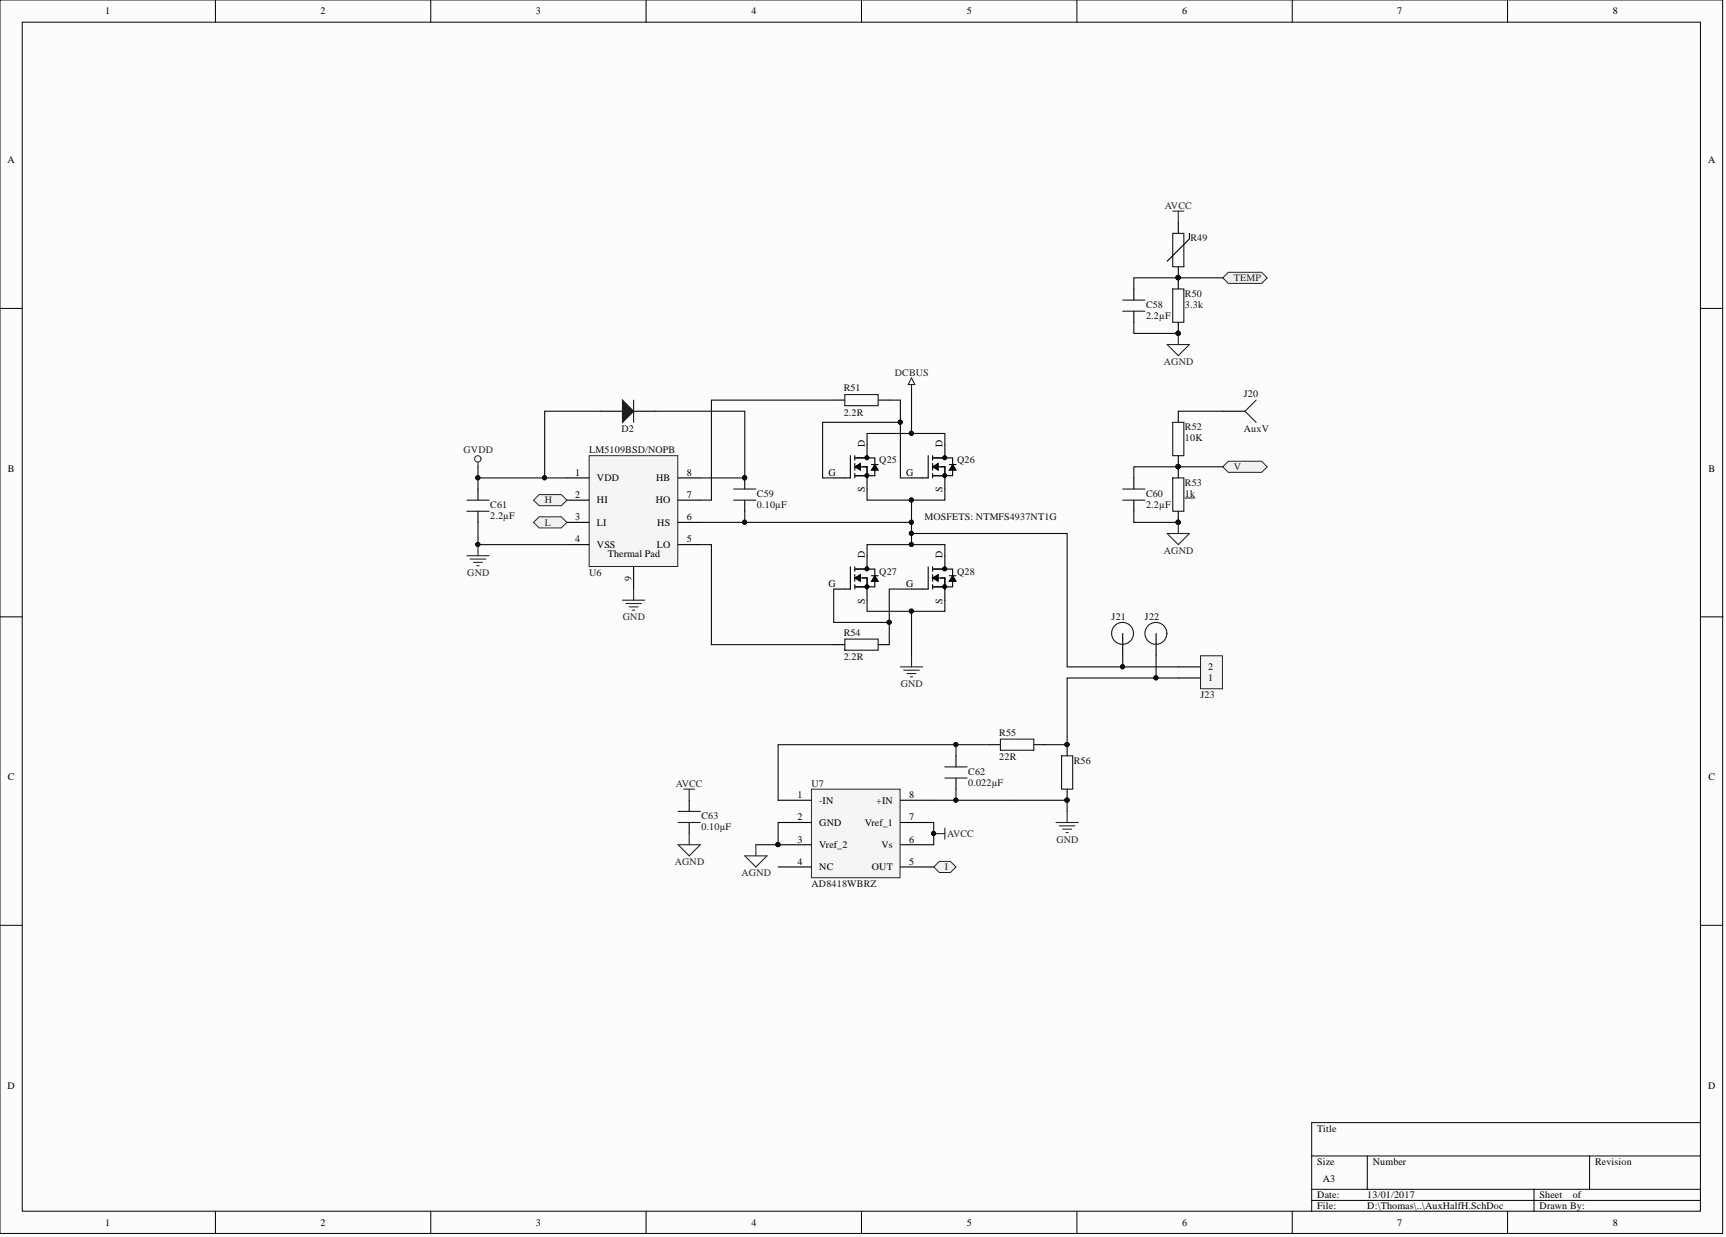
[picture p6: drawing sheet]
<svg xmlns="http://www.w3.org/2000/svg" width="393mm" height="282mm" viewBox="0 0 393 282" stroke-linecap="round" stroke-linejoin="round" font-family="sans-serif">
<defs><g id="words">
<g font-size="2.3">
<text x="24" y="3.3">1</text>
<text x="73" y="3.3">2</text>
<text x="122.1" y="3.3">3</text>
<text x="171.2" y="3.3">4</text>
<text x="220.3" y="3.3">5</text>
<text x="269.4" y="3.3">6</text>
<text x="318.4" y="3.3">7</text>
<text x="367.6" y="3.3">8</text>
<text x="1.7" y="37.1">A</text>
<text x="389.3" y="37.1">A</text>
<text x="197.1" y="101.8" transform="rotate(-90 197.1 101.8)">D</text>
<text x="214.8" y="101.8" transform="rotate(-90 214.8 101.8)">D</text>
<text x="1.8" y="107.5">B</text>
<text x="389.4" y="107.5">B</text>
<text x="131.1" y="108.4">1</text>
<text x="131.1" y="113.5">2</text>
<text x="136" y="109.7">VDD</text>
<text x="149.5" y="109.7">HB</text>
<text x="156.6" y="113.5">7</text>
<text x="156.6" y="108.4">8</text>
<text x="188.8" y="108.4">G</text>
<text x="197.1" y="112.2" transform="rotate(-90 197.1 112.2)">S</text>
<text x="206.5" y="108.4">G</text>
<text x="214.8" y="112.2" transform="rotate(-90 214.8 112.2)">S</text>
<text x="131.1" y="118.5">3</text>
<text x="136" y="114.7">HI</text>
<text x="136" y="119.8">LI</text>
<text x="149.5" y="114.7">HO</text>
<text x="149.8" y="119.8">HS</text>
<text x="156.6" y="118.5">6</text>
<text x="131.1" y="123.6">4</text>
<text x="136" y="124.9">VSS</text>
<text x="149.7" y="124.9">LO</text>
<text x="156.6" y="123.6">5</text>
<text x="138.5" y="126.9">Thermal Pad</text>
<text x="197.1" y="127.1" transform="rotate(-90 197.1 127.1)">D</text>
<text x="214.8" y="127.1" transform="rotate(-90 214.8 127.1)">D</text>
<text x="143.9" y="132.4" transform="rotate(-90 143.9 132.4)">9</text>
<text x="188.8" y="133.7">G</text>
<text x="197.1" y="137.5" transform="rotate(-90 197.1 137.5)">S</text>
<text x="206.5" y="133.7">G</text>
<text x="214.8" y="137.5" transform="rotate(-90 214.8 137.5)">S</text>
<text x="275.4" y="155.3">1</text>
<text x="275.4" y="152.7">2</text>
<text x="1.8" y="177.7">C</text>
<text x="389.4" y="177.7">C</text>
<text x="181.7" y="181.8">1</text>
<text x="186.7" y="183.1">-IN</text>
<text x="199.7" y="183.1">+IN</text>
<text x="207.2" y="181.8">8</text>
<text x="181.7" y="186.9">2</text>
<text x="181.7" y="192">3</text>
<text x="186.7" y="188.2">GND</text>
<text x="197.1" y="188.2">Vref_1</text>
<text x="207.2" y="192">6</text>
<text x="207.2" y="186.9">7</text>
<text x="181.7" y="197">4</text>
<text x="186.7" y="193.2">Vref_2</text>
<text x="200.9" y="193.2">Vs</text>
<text x="207.2" y="197">5</text>
<text x="186.7" y="198.3">NC</text>
<text x="198.7" y="198.3">OUT</text>
<text x="1.7" y="248">D</text>
<text x="389.3" y="248">D</text>
<text x="300.2" y="257.8">Title</text>
<text x="300.2" y="265.4">Size</text>
<text x="301.5" y="269.2">A3</text>
<text x="312.9" y="265.4">Number</text>
<text x="363.5" y="265.4">Revision</text>
<text x="300.2" y="273">Date:</text>
<text x="300.2" y="275.6">File:</text>
<text x="311.6" y="273">13/01/2017</text>
<text x="311.6" y="275.6">D:\Thomas\..\AuxHalfH.SchDoc</text>
<text x="350.9" y="273">Sheet</text>
<text x="350.9" y="275.6">Drawn By:</text>
<text x="358.4" y="273">of</text>
<text x="24" y="279.4">1</text>
<text x="73" y="279.4">2</text>
<text x="122.1" y="279.4">3</text>
<text x="171.2" y="279.4">4</text>
<text x="220.3" y="279.4">5</text>
<text x="269.4" y="279.4">6</text>
<text x="318.4" y="279.4">7</text>
<text x="367.6" y="279.4">8</text>
</g>
<g font-size="2.3" fill="#262626">
<text x="265.5" y="47.6">AVCC</text>
<text x="281.2" y="64.1">TEMP</text>
<text x="265.2" y="83.1">AGND</text>
<text x="203.9" y="85.6">DCBUS</text>
<text x="105.6" y="103.3">GVDD</text>
<text x="281.2" y="107.1">V</text>
<text x="124.1" y="114.7">H</text>
<text x="124.1" y="119.8">L</text>
<text x="106.5" y="131.2">GND</text>
<text x="265.2" y="126.1">AGND</text>
<text x="141.9" y="141.3">GND</text>
<text x="205.3" y="156.5">GND</text>
<text x="154" y="179.3">AVCC</text>
<text x="215.8" y="190.7">AVCC</text>
<text x="240.7" y="192">GND</text>
<text x="153.8" y="197">AGND</text>
<text x="169" y="199.6">AGND</text>
<text x="215.3" y="198.3">I</text>
</g>
<g font-size="2.3" fill="#0e0e0e">
<text x="271.3" y="55">R49</text>
<text x="261.2" y="70.1">C58</text>
<text x="270" y="67.6">R50</text>
<text x="270" y="70.1">3.3k</text>
<text x="261.2" y="72.7">2.2µF</text>
<text x="192.3" y="89.1">R51</text>
<text x="192.3" y="94.7">2.2R</text>
<text x="283.5" y="90.4">J20</text>
<text x="141.6" y="98.5">D2</text>
<text x="270" y="98">R52</text>
<text x="270" y="100.5">10K</text>
<text x="283.5" y="98.5">AuxV</text>
<text x="134.3" y="103.3">LM5109BSD/NOPB</text>
<text x="200.4" y="105.6">Q25</text>
<text x="218.1" y="105.6">Q26</text>
<text x="172.5" y="113.2">C59</text>
<text x="261.2" y="113.2">C60</text>
<text x="270" y="110.7">R53</text>
<text x="270" y="113.2">1k</text>
<text x="111.7" y="115.7">C61</text>
<text x="111.7" y="118.3">2.2µF</text>
<text x="172.5" y="115.7">0.10µF</text>
<text x="210.7" y="118.5">MOSFETS: NTMFS4937NT1G</text>
<text x="261.2" y="115.7">2.2µF</text>
<text x="134.3" y="131.2">U6</text>
<text x="200.4" y="130.9">Q27</text>
<text x="218.1" y="130.9">Q28</text>
<text x="253.3" y="141.3">J21</text>
<text x="260.9" y="141.3">J22</text>
<text x="192.3" y="144.9">R54</text>
<text x="192.3" y="150.4">2.2R</text>
<text x="273.6" y="159.1">J23</text>
<text x="227.7" y="167.7">R55</text>
<text x="227.7" y="173.2">22R</text>
<text x="244.7" y="174">R56</text>
<text x="184.9" y="179.3">U7</text>
<text x="220.6" y="176.5">C62</text>
<text x="220.6" y="179.1">0.022µF</text>
<text x="159.9" y="186.7">C63</text>
<text x="159.9" y="189.2">0.10µF</text>
<text x="184.9" y="202.1">AD8418WBRZ</text>
</g>
</g></defs>
<g fill="#fcfcfc" stroke="#000" stroke-width=".23">
<path d="M0 0h392.6v281.1h-392.6z"/>
<path d="M5.1 5.1h382.4v270.9h-382.4z"/>
</g>
<g fill="none" stroke="#000" stroke-width=".23">
<path d="M49.1 0v5.1M98.2 0v5.1M147.2 0v5.1M196.3 0v5.1M245.4 0v5.1M294.5 0v5.1M343.6 0v5.1M0 70.3h5.1M387.6 70.3h5.1M0 140.6h5.1M387.6 140.6h5.1M0 210.8h5.1"/>
<path d="M387.6 210.8h5.1M387.6 255.8h-88.7v20.3M49.1 276.1v5M98.2 276.1v5M147.2 276.1v5M196.3 276.1v5M245.4 276.1v5M294.5 276.1v5M298.9 263.4h88.7M298.9 271h88.7M298.9 273.5h88.7M311.6 263.4v7.6"/>
<path d="M343.6 276.1v5M349.6 271v5.1M362.3 263.4v7.6"/>
</g>
<g fill="none" stroke="#000" stroke-width=".25">
<path d="M190 91.2h2.5M200.1 91.2h2.6M193.8 103.8v5.1h-3.8M194.8 106.4l1.3-.8v1.5zM194.8 104.3h2.8M194.8 103.8v1M194.8 105.6v1.5M194.8 107.9v1M196.1 106.4h1.5v5M197.6 104.3h1.8v1.6M197.6 101.3v3M198.6 105.9h1.5"/>
<path d="M199.4 105.9l.7 1.2h-1.5zM199.4 107.1v1.3h-4.6M211.5 103.8v5.1h-3.8M212.5 106.4l1.3-.8v1.5zM212.5 104.3h2.8M212.5 103.8v1M212.5 105.6v1.5M212.5 107.9v1M213.8 106.4h1.5v5M215.3 104.3h1.8v1.6M215.3 101.3v3M216.3 105.9h1.6"/>
<path d="M217.1 105.9l.8 1.2h-1.6zM217.1 107.1v1.3h-4.6M193.8 129.2v5h-3.8M194.8 131.7l1.3-.8v1.6zM194.8 129.2v1M194.8 130.9v1.6M194.8 133.2v1M194.8 129.7h2.8M196.1 131.7h1.5v5.1M197.6 129.7h1.8v1.5M197.6 126.6v3.1M198.6 131.2h1.5"/>
<path d="M199.4 131.2l.7 1.3h-1.5zM199.4 132.5v1.2h-4.6M211.5 129.2v5h-3.8M212.5 131.7l1.3-.8v1.6zM212.5 129.2v1M212.5 130.9v1.6M212.5 133.2v1M212.5 129.7h2.8M213.8 131.7h1.5v5.1M215.3 129.7h1.8v1.5M215.3 126.6v3.1M216.3 131.2h1.6"/>
<path d="M217.1 131.2l.8 1.3h-1.6zM217.1 132.5v1.2h-4.6M190 146.9h2.5M200.1 146.9h2.6M243.2 169.7v2.5M243.2 179.8v2.6"/>
</g>
<path d="M194.8 106.4l1.3-.8v1.5zM199.4 105.9l.7 1.2h-1.5zM212.5 106.4l1.3-.8v1.5zM217.1 105.9l.8 1.2h-1.6zM194.8 131.7l1.3-.8v1.6zM199.4 131.2l.7 1.3h-1.5zM212.5 131.7l1.3-.8v1.6zM217.1 131.2l.8 1.3h-1.6z" fill="#000"/>
<g fill="#000" stroke="#000" stroke-width=".23">
<circle cx="197.6" cy="108.4" r=".47"/>
<circle cx="197.6" cy="104.3" r=".47"/>
<circle cx="215.3" cy="108.4" r=".47"/>
<circle cx="215.3" cy="104.3" r=".47"/>
<circle cx="197.6" cy="133.7" r=".47"/>
<circle cx="197.6" cy="129.6" r=".47"/>
<circle cx="215.3" cy="133.7" r=".47"/>
<circle cx="215.3" cy="129.6" r=".47"/>
</g>
<path d="M192.5 89.9h7.6v2.5h-7.6zM192.5 145.6h7.6v2.6h-7.6zM241.9 172.2h2.6v7.6h-2.6z" fill="none" stroke="#1c1c1c" stroke-width=".25"/>
<g fill="#0e0e0e" stroke="#0e0e0e" stroke-width=".23">
<circle cx="243.2" cy="169.7" r=".47"/>
<circle cx="243.2" cy="182.3" r=".47"/>
</g>
<path d="M134.3 103.8h20.2v25.3h-20.2z" fill="#f5f5f5" stroke="#262626" stroke-width=".23"/>
<g fill="none" stroke="#000" stroke-width=".25">
<path d="M108.9 111.4v2.6M108.9 116.5v2.5M129.2 108.9h5.1M129.2 114h5.1M129.2 119h5.1M154.5 108.9h5.1M154.5 114h5.1M154.5 119h5.1M169.7 108.9v2.5M169.7 114v2.5M129.2 124.1h5.1M144.4 129.2v5"/>
<path d="M154.5 124.1h5.1"/>
</g>
<g fill="#0e0e0e" stroke="#0e0e0e" stroke-width=".23">
<circle cx="169.7" cy="108.9" r=".47"/>
<circle cx="108.9" cy="124.1" r=".47"/>
</g>
<path d="M106.4 114h5.1M106.4 116.5h5.1M167.2 114h5.1M167.2 111.4h5.1" fill="none" stroke="#1c1c1c" stroke-width=".25"/>
<path d="M108.9 105.4v1M106.4 126.6h5.1M107.2 127.4h3.5M107.9 128.2h2M108.7 128.9h.5M108.9 124.1v2.5" fill="none" stroke="#262626" stroke-width=".25"/>
<circle cx="108.9" cy="104.6" r=".72" fill="none" stroke="#262626" stroke-width=".23"/>
<path d="M184.9 179.8h20.2v20.2h-20.2z" fill="#f5f5f5" stroke="#262626" stroke-width=".23"/>
<path d="M255.9 144.4v5M263.5 144.4v5M157.1 182.4v2.5M157.1 187.4v2.6M177.3 182.4h7.6M177.3 187.4h7.6M177.3 192.5h7.6M177.3 197.6h7.6M205.2 182.4h7.6M205.2 187.4h7.6M205.2 192.5h7.6M205.2 197.6h7.6" fill="none" stroke="#000" stroke-width=".25"/>
<circle cx="177.3" cy="192.4" r=".47" fill="#0e0e0e" stroke="#0e0e0e" stroke-width=".23"/>
<g fill="none" stroke="#1c1c1c" stroke-width=".25">
<path d="M154.5 187.4h5.1M154.5 184.9h5.1"/>
<circle cx="255.8" cy="144.3" r="2.5"/>
<circle cx="263.4" cy="144.3" r="2.5"/>
</g>
<g fill="none" stroke="#262626" stroke-width=".25">
<path d="M207.7 86.1l.8 1.5h-1.5zM207.7 87.6v1M141.9 136.8h5M142.6 137.5h3.6M143.4 138.3h2M144.1 139h.6M144.4 134.2v2.6M205.2 152h5.1M206 152.7h3.5M206.7 153.5h2M207.5 154.2h.5M207.7 149.4v2.6"/>
<path d="M240.7 187.4h5M241.4 188.2h3.6M242.2 188.9h2M242.9 189.7h.5M243.2 184.9v2.5"/>
</g>
<path d="M273.6 149.4h5v7.5h-5z" fill="#f5f5f5" stroke="#262626" stroke-width=".23"/>
<path d="M268.5 154.5h5.1M268.5 152h5.1" fill="none" stroke="#000" stroke-width=".25"/>
<g fill="#f0f0f0" stroke="#262626" stroke-width=".23">
<path d="M121.6 114l1.3-1.3h5l1.3 1.3-1.3 1.2h-5z" fill-rule="evenodd"/>
<path d="M121.6 119l1.3-1.2h5l1.3 1.2-1.3 1.3h-5z" fill-rule="evenodd"/>
</g>
<path d="M136.8 93.7h5.1M144.4 93.7h5.1" fill="none" stroke="#000" stroke-width=".25"/>
<path d="M141.9 91.2l2.5 2.5-2.5 2.5z" fill="#1c1c1c"/>
<path d="M141.9 91.2l2.5 2.5-2.5 2.5zM144.4 91.2v5" fill="none" stroke="#1c1c1c" stroke-width=".25"/>
<path d="M212.8 197.6l1.3-1.3h2.5l1.3 1.3-1.3 1.2h-2.5z" fill-rule="evenodd" fill="#f0f0f0" stroke="#262626" stroke-width=".23"/>
<path d="M267.3 48.1h2.5M268.5 48.1v2.5M266 78.5h5.1l-2.6 2.5zM268.5 76v2.5M155.8 179.8h2.5M157.1 179.8v2.6M154.5 192.5h5.1l-2.5 2.5zM157.1 190v2.5M169.7 195h5.1l-2.5 2.6zM172.3 192.5v2.5M212.8 190h2.5M215.3 188.7v2.5" fill="none" stroke="#262626" stroke-width=".25"/>
<g fill="#0e0e0e" stroke="#0e0e0e" stroke-width=".23">
<circle cx="212.8" cy="189.9" r=".47"/>
<circle cx="268.5" cy="63.3" r=".47"/>
<circle cx="268.5" cy="75.9" r=".47"/>
</g>
<path d="M258.4 65.8v2.6M258.4 70.9v2.5M268.5 63.3v2.5M268.5 73.4v2.6M217.9 172.2v2.6M217.9 177.3v2.5M225.5 169.7h2.5M235.6 169.7h2.5" fill="none" stroke="#000" stroke-width=".25"/>
<path d="M255.9 68.4h5M255.9 70.9h5M267.3 65.8h2.5v7.6h-2.5zM215.3 177.3h5.1M215.3 174.8h5.1M228 168.4h7.6v2.6h-7.6z" fill="none" stroke="#1c1c1c" stroke-width=".25"/>
<path d="M278.7 63.3l1.2-1.3h7.6l1.3 1.3-1.3 1.3h-7.6z" fill-rule="evenodd" fill="#f0f0f0" stroke="#262626" stroke-width=".23"/>
<path d="M268.5 93.7v2.5M258.4 108.9v2.5M258.4 114v2.5M268.5 103.8v5.1M268.5 116.5v2.5" fill="none" stroke="#000" stroke-width=".25"/>
<path d="M267.3 96.2h2.5v7.6h-2.5zM255.9 111.4h5M255.9 114h5M267.3 108.9h2.5v7.6h-2.5z" fill="none" stroke="#1c1c1c" stroke-width=".25"/>
<path d="M268.5 119v2.6M266 121.6h5.1l-2.6 2.5z" fill="none" stroke="#262626" stroke-width=".25"/>
<g fill="#0e0e0e" stroke="#0e0e0e" stroke-width=".23">
<circle cx="268.5" cy="119" r=".47"/>
<circle cx="268.5" cy="106.3" r=".47"/>
</g>
<path d="M270 113.5h2.3" fill="none" stroke="#0e0e0e" stroke-width=".23"/>
<path d="M278.7 106.4l1.2-1.3h7.6l1.3 1.3-1.3 1.2h-7.6z" fill-rule="evenodd" fill="#f0f0f0" stroke="#262626" stroke-width=".23"/>
<g fill="none" stroke="#0e0e0e" stroke-width=".25">
<path d="M258.4 73.4v2.6h10.1M278.7 63.3h-20.3v2.5M136.8 93.7h-12.7v15.2M149.5 93.7h20.2v15.2h-10.1M190 91.2h-27.9v22.8h-2.5M202.7 91.2h2.5v5M207.7 88.6v10.2M268.5 93.7h10.2M108.9 119v5.1h20.3M108.9 108.9h20.3M108.9 106.4v5M159.6 119h48.1"/>
<path d="M169.7 116.5v2.5M190 108.9h-2.5v-12.7h17.7v12.7h2.5M197.6 111.4v2.6h17.7v-2.6M197.6 101.3v-2.5h17.7v2.5M207.7 114v10.1M258.4 116.5v2.5h10.1M278.7 106.4h-20.3v2.5M159.6 124.1h2.5v22.8h27.9M190 134.2v7.6h12.7M197.6 136.8v2.5h17.7v-2.5M197.6 126.6v-2.5h17.7v2.5M207.7 134.2h-5v12.7"/>
<path d="M207.7 121.6h35.5v30.4h25.3M207.7 139.3v10.1M255.9 149.4v2.6M263.5 149.4v5.1M268.5 154.5h-25.3v15.2h-5.1M217.9 179.8v2.6h-5.1M217.9 169.7h-40.6v12.7M225.5 169.7h-7.6v2.5M177.3 187.4v5.1h-5M212.8 187.4v5.1M217.9 182.4h25.3v2.5"/>
</g>
<g fill="#0e0e0e" stroke="#0e0e0e" stroke-width=".23">
<circle cx="205.2" cy="96.2" r=".47"/>
<circle cx="202.6" cy="141.8" r=".47"/>
<circle cx="177.3" cy="192.4" r=".47"/>
<circle cx="207.7" cy="98.7" r=".47"/>
<circle cx="207.7" cy="139.3" r=".47"/>
<circle cx="169.7" cy="119" r=".47"/>
<circle cx="108.9" cy="124.1" r=".47"/>
<circle cx="255.8" cy="151.9" r=".47"/>
<circle cx="263.4" cy="154.5" r=".47"/>
<circle cx="169.7" cy="108.9" r=".47"/>
<circle cx="124.1" cy="108.9" r=".47"/>
<circle cx="268.5" cy="75.9" r=".47"/>
<circle cx="268.5" cy="63.3" r=".47"/>
<circle cx="268.5" cy="119" r=".47"/>
<circle cx="268.5" cy="106.3" r=".47"/>
<circle cx="217.8" cy="169.7" r=".47"/>
<circle cx="212.8" cy="189.9" r=".47"/>
<circle cx="217.8" cy="182.3" r=".47"/>
<circle cx="243.2" cy="182.3" r=".47"/>
<circle cx="108.9" cy="108.9" r=".47"/>
<circle cx="207.7" cy="119" r=".47"/>
<circle cx="207.7" cy="124.1" r=".47"/>
<circle cx="207.7" cy="113.9" r=".47"/>
<circle cx="207.7" cy="121.5" r=".47"/>
<circle cx="243.2" cy="169.7" r=".47"/>
</g>
<path d="M268.5 50.6v2.6M271.1 53.2v1.2l-5.1 5.1M268.5 60.8v2.5M278.7 93.7h5" fill="none" stroke="#000" stroke-width=".25"/>
<path d="M267.3 53.2h2.5v7.6h-2.5zM286.3 91.2l-2.6 2.5 2.6 2.5" fill="none" stroke="#1c1c1c" stroke-width=".25"/>
<use href="#words"/>
</svg>
